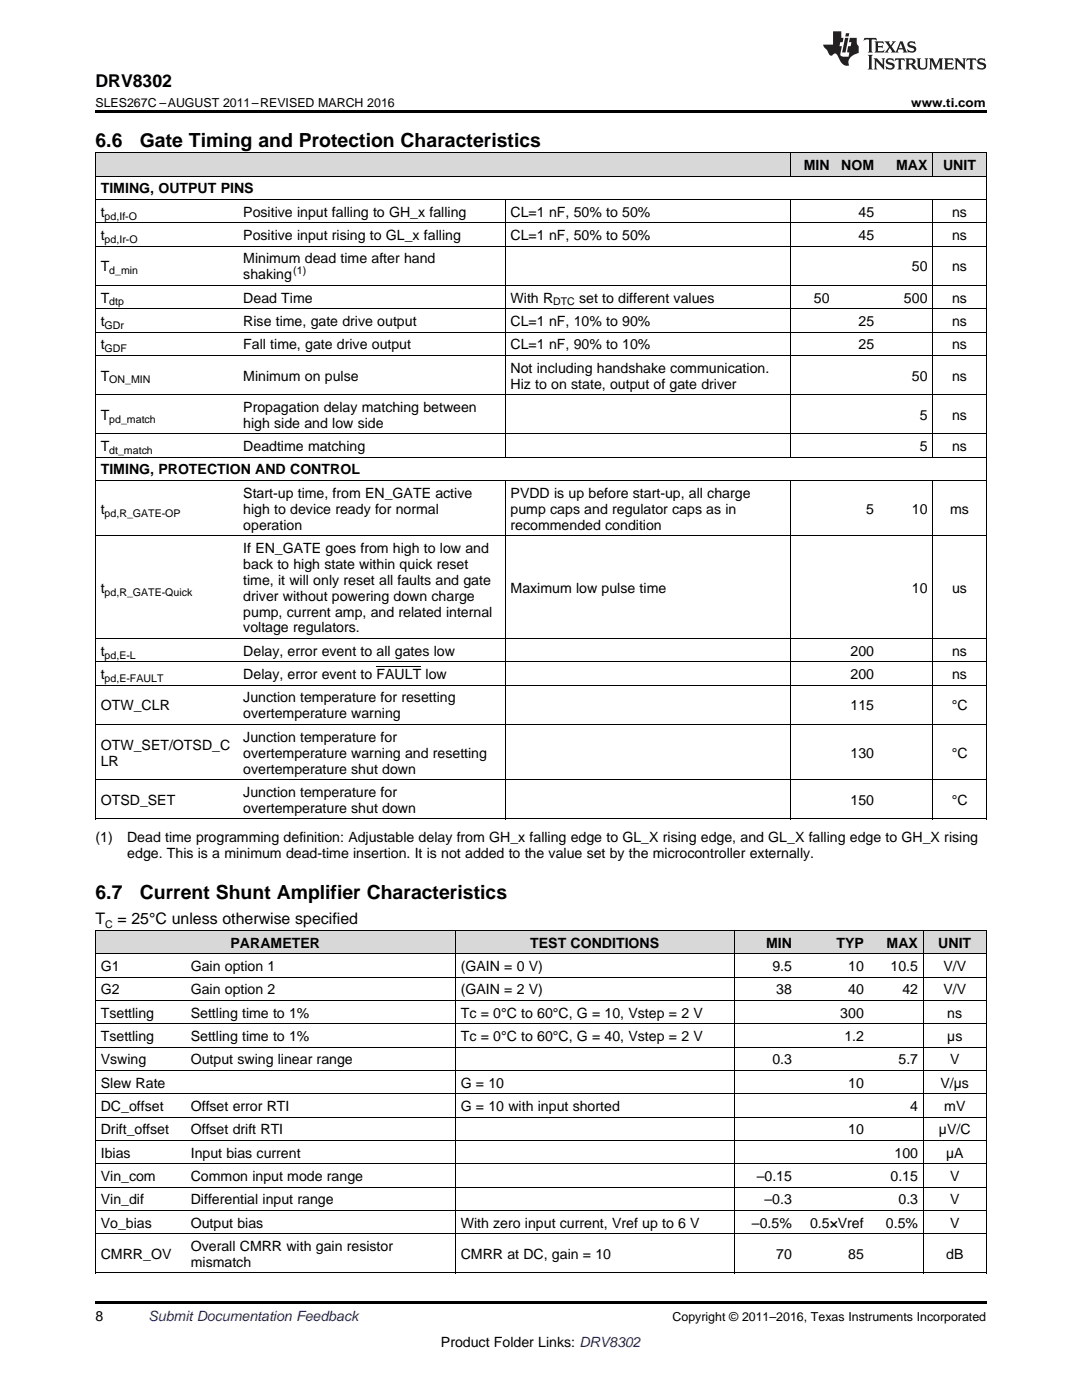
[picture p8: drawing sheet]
<svg xmlns="http://www.w3.org/2000/svg" width="216mm" height="279mm" viewBox="0 0 216 279" stroke-linecap="round" stroke-linejoin="round" font-family="sans-serif">
<defs><g id="words">
<g font-size="3.9">
<text x="19" y="29.3">6.6</text>
<text x="27.9" y="29.3">Gate Timing and Protection Characteristics</text>
<text x="19" y="179.3">6.7</text>
<text x="27.9" y="179.3">Current Shunt Amplifier Characteristics</text>
</g>
<text font-size="3.5" x="19" y="17.3">DRV8302</text>
<g font-size="3.2">
<text x="19" y="184.5">T</text>
<text x="23.4" y="184.5">= 25°C unless otherwise specified</text>
</g>
<g font-size="2.8">
<text x="160.4" y="33.9">MIN</text>
<text x="167.9" y="33.9">NOM</text>
<text x="178.8" y="33.9">MAX</text>
<text x="188.2" y="33.9">UNIT</text>
<text x="20.1" y="38.6">TIMING, OUTPUT PINS</text>
<text x="20.1" y="43.3">t</text>
<text x="20.1" y="47.9">t</text>
<text x="48.5" y="43.3">Positive input falling to GH_x falling</text>
<text x="48.5" y="47.9">Positive input rising to GL_x falling</text>
<text x="101.9" y="43.3">CL=1 nF, 50% to 50%</text>
<text x="101.9" y="47.9">CL=1 nF, 50% to 50%</text>
<text x="171.3" y="43.3">45</text>
<text x="171.3" y="47.9">45</text>
<text x="190" y="43.3">ns</text>
<text x="190" y="47.9">ns</text>
<text x="48.5" y="52.6">Minimum dead time after hand</text>
<text x="20.1" y="54.2">T</text>
<text x="48.5" y="55.7">shaking</text>
<text x="182" y="54.2">50</text>
<text x="190" y="54.2">ns</text>
<text x="20.1" y="60.4">T</text>
<text x="20.1" y="65.1">t</text>
<text x="48.5" y="60.4">Dead Time</text>
<text x="48.5" y="65.1">Rise time, gate drive output</text>
<text x="101.9" y="60.4">With R</text>
<text x="101.9" y="65.1">CL=1 nF, 10% to 90%</text>
<text x="115.6" y="60.4">set to different values</text>
<text x="162.4" y="60.4">50</text>
<text x="171.3" y="65.1">25</text>
<text x="180.4" y="60.4">500</text>
<text x="190" y="60.4">ns</text>
<text x="190" y="65.1">ns</text>
<text x="20.1" y="69.7">t</text>
<text x="48.5" y="69.7">Fall time, gate drive output</text>
<text x="101.9" y="69.7">CL=1 nF, 90% to 10%</text>
<text x="171.3" y="69.7">25</text>
<text x="190" y="69.7">ns</text>
<text x="20.1" y="76">T</text>
<text x="48.5" y="76">Minimum on pulse</text>
<text x="101.9" y="74.4">Not including handshake communication.</text>
<text x="101.9" y="77.5">Hiz to on state, output of gate driver</text>
<text x="182" y="76">50</text>
<text x="190" y="76">ns</text>
<text x="20.1" y="83.8">T</text>
<text x="48.5" y="82.2">Propagation delay matching between</text>
<text x="183.5" y="83.8">5</text>
<text x="190" y="83.8">ns</text>
<text x="48.5" y="85.4">high side and low side</text>
<text x="20.1" y="90">T</text>
<text x="20.1" y="94.7">TIMING, PROTECTION AND CONTROL</text>
<text x="48.5" y="90">Deadtime matching</text>
<text x="183.5" y="90">5</text>
<text x="190" y="90">ns</text>
<text x="48.5" y="99.3">Start-up time, from EN_GATE active</text>
<text x="101.9" y="99.3">PVDD is up before start-up, all charge</text>
<text x="20.1" y="102.5">t</text>
<text x="48.5" y="102.5">high to device ready for normal</text>
<text x="48.5" y="105.7">operation</text>
<text x="101.9" y="102.5">pump caps and regulator caps as in</text>
<text x="101.9" y="105.7">recommended condition</text>
<text x="172.9" y="102.5">5</text>
<text x="182" y="102.5">10</text>
<text x="189.6" y="102.5">ms</text>
<text x="48.5" y="110.3">If EN_GATE goes from high to low and</text>
<text x="48.5" y="113.5">back to high state within quick reset</text>
<text x="20.1" y="118.3">t</text>
<text x="48.5" y="116.7">time, it will only reset all faults and gate</text>
<text x="48.5" y="119.9">driver without powering down charge</text>
<text x="101.9" y="118.3">Maximum low pulse time</text>
<text x="182" y="118.3">10</text>
<text x="190" y="118.3">us</text>
<text x="48.5" y="123">pump, current amp, and related internal</text>
<text x="20.1" y="130.9">t</text>
<text x="48.5" y="126.2">voltage regulators.</text>
<text x="48.5" y="130.9">Delay, error event to all gates low</text>
<text x="169.7" y="130.9">200</text>
<text x="190" y="130.9">ns</text>
<text x="20.1" y="135.5">t</text>
<text x="48.5" y="135.5">Delay, error event to FAULT low</text>
<text x="169.7" y="135.5">200</text>
<text x="190" y="135.5">ns</text>
<text x="20.1" y="141.8">OTW_CLR</text>
<text x="48.5" y="140.2">Junction temperature for resetting</text>
<text x="48.5" y="143.4">overtemperature warning</text>
<text x="169.7" y="141.8">115</text>
<text x="189.9" y="141.8">°C</text>
<text x="20.1" y="149.6">OTW_SET/OTSD_C</text>
<text x="48.5" y="148">Junction temperature for</text>
<text x="20.1" y="152.8">LR</text>
<text x="48.5" y="151.2">overtemperature warning and resetting</text>
<text x="48.5" y="154.4">overtemperature shut down</text>
<text x="169.7" y="151.2">130</text>
<text x="189.9" y="151.2">°C</text>
<text x="20.1" y="160.6">OTSD_SET</text>
<text x="48.5" y="159">Junction temperature for</text>
<text x="169.7" y="160.6">150</text>
<text x="189.9" y="160.6">°C</text>
<text x="48.5" y="162.2">overtemperature shut down</text>
<text x="19" y="168.1">(1)</text>
<text x="25.4" y="168.1">Dead time programming definition: Adjustable delay from GH_x falling edge to GL_X rising edge, and GL_X falling edge to GH_X rising</text>
<text x="25.4" y="171.2">edge. This is a minimum dead-time insertion. It is not added to the value set by the microcontroller externally.</text>
<text x="46" y="189.1">PARAMETER</text>
<text x="105.8" y="189.1">TEST CONDITIONS</text>
<text x="152.9" y="189.1">MIN</text>
<text x="166.9" y="189.1">TYP</text>
<text x="176.9" y="189.1">MAX</text>
<text x="187.2" y="189.1">UNIT</text>
<text x="20.1" y="193.8">G1</text>
<text x="38.1" y="193.8">Gain option 1</text>
<text x="91.9" y="193.8">(GAIN = 0 V)</text>
<text x="154.1" y="193.8">9.5</text>
<text x="169.3" y="193.8">10</text>
<text x="177.7" y="193.8">10.5</text>
<text x="188.2" y="193.8">V/V</text>
<text x="20.1" y="198.4">G2</text>
<text x="20.1" y="203.1">Tsettling</text>
<text x="38.1" y="198.4">Gain option 2</text>
<text x="38.1" y="203.1">Settling time to 1%</text>
<text x="91.9" y="198.4">(GAIN = 2 V)</text>
<text x="91.9" y="203.1">Tc = 0°C to 60°C, G = 10, Vstep = 2 V</text>
<text x="154.9" y="198.4">38</text>
<text x="167.7" y="203.1">300</text>
<text x="169.3" y="198.4">40</text>
<text x="180.1" y="198.4">42</text>
<text x="188.2" y="198.4">V/V</text>
<text x="189" y="203.1">ns</text>
<text x="20.1" y="207.8">Tsettling</text>
<text x="38.1" y="207.8">Settling time to 1%</text>
<text x="91.9" y="207.8">Tc = 0°C to 60°C, G = 40, Vstep = 2 V</text>
<text x="168.5" y="207.8">1.2</text>
<text x="189" y="207.8">µs</text>
<text x="20.1" y="212.4">Vswing</text>
<text x="38.1" y="212.4">Output swing linear range</text>
<text x="154.1" y="212.4">0.3</text>
<text x="179.3" y="212.4">5.7</text>
<text x="189.6" y="212.4">V</text>
<text x="20.1" y="217.1">Slew Rate</text>
<text x="20.1" y="221.7">DC_offset</text>
<text x="38.1" y="221.7">Offset error RTI</text>
<text x="91.9" y="217.1">G = 10</text>
<text x="91.9" y="221.7">G = 10 with input shorted</text>
<text x="169.3" y="217.1">10</text>
<text x="181.6" y="221.7">4</text>
<text x="187.7" y="217.1">V/µs</text>
<text x="188.4" y="221.7">mV</text>
<text x="20.1" y="226.4">Drift_offset</text>
<text x="38.1" y="226.4">Offset drift RTI</text>
<text x="169.3" y="226.4">10</text>
<text x="187.4" y="226.4">µV/C</text>
<text x="20.1" y="231">Ibias</text>
<text x="38.1" y="231">Input bias current</text>
<text x="178.5" y="231">100</text>
<text x="188.8" y="231">µA</text>
<text x="20.1" y="235.7">Vin_com</text>
<text x="38.1" y="235.7">Common input mode range</text>
<text x="151" y="235.7">–0.15</text>
<text x="177.7" y="235.7">0.15</text>
<text x="189.6" y="235.7">V</text>
<text x="20.1" y="240.3">Vin_dif</text>
<text x="20.1" y="245">Vo_bias</text>
<text x="38.1" y="240.3">Differential input range</text>
<text x="38.1" y="245">Output bias</text>
<text x="91.9" y="245">With zero input current, Vref up to 6 V</text>
<text x="150" y="245">–0.5%</text>
<text x="152.5" y="240.3">–0.3</text>
<text x="161.6" y="245">0.5×Vref</text>
<text x="176.8" y="245">0.5%</text>
<text x="179.3" y="240.3">0.3</text>
<text x="189.6" y="240.3">V</text>
<text x="189.6" y="245">V</text>
<text x="20.1" y="251.2">CMRR_OV</text>
<text x="38.1" y="249.7">Overall CMRR with gain resistor</text>
<text x="91.9" y="251.2">CMRR at DC, gain = 10</text>
<text x="154.9" y="251.2">70</text>
<text x="169.3" y="251.2">85</text>
<text x="188.8" y="251.2">dB</text>
<text x="38.1" y="252.8">mismatch</text>
<text x="19" y="263.6">8</text>
<text x="88" y="268.9">Product Folder Links: DRV8302</text>
</g>
<text font-size="2.8" fill="#0000c8" x="29.6" y="263.6">Submit Documentation Feedback</text>
<g font-size="2.5">
<text x="19" y="21.4">SLES267C –AUGUST 2011–REVISED MARCH 2016</text>
<text x="181.8" y="21.4">www.ti.com</text>
<text x="134.2" y="263.6">Copyright © 2011–2016, Texas Instruments Incorporated</text>
</g>
<g font-size="2.1">
<text x="20.9" y="43.8">pd,If-O</text>
<text x="20.9" y="48.5">pd,Ir-O</text>
<text x="21.8" y="54.7">d_min</text>
<text x="58.5" y="54.6">(1)</text>
<text x="20.9" y="65.6">GDr</text>
<text x="21.8" y="61">dtp</text>
<text x="110.4" y="61">DTC</text>
<text x="20.9" y="70.3">GDF</text>
<text x="21.8" y="76.5">ON_MIN</text>
<text x="21.8" y="84.3">pd_match</text>
<text x="21.8" y="90.6">dt_match</text>
<text x="20.9" y="103.1">pd,R_GATE-OP</text>
<text x="20.9" y="118.9">pd,R_GATE-Quick</text>
<text x="20.9" y="131.4">pd,E-L</text>
<text x="20.9" y="136.1">pd,E-FAULT</text>
<text x="21" y="185.1">C</text>
</g>
</g></defs>
<g fill="#d8d8d8">
<path d="M19 185.7h18v4.7h-18z"/>
<path d="M37 185.7h53.9v4.7h-53.9z"/>
<path d="M90.9 185.7h55.6v4.7h-55.6z"/>
<path d="M146.5 185.7h12.6v4.7h-12.6z"/>
<path d="M159.1 185.7h14.4v4.7h-14.4z"/>
<path d="M173.5 185.7h10.8v4.7h-10.8z"/>
<path d="M184.3 185.7h12.5v4.7h-12.5z"/>
<path d="M19 30.6h28.5v4.6h-28.5z"/>
<path d="M47.5 30.6h53.3v4.6h-53.3z"/>
<path d="M100.8 30.6h56.9v4.6h-56.9z"/>
<path d="M157.7 30.6h8.9v4.6h-8.9z"/>
<path d="M166.6 30.6h8.9v4.6h-8.9z"/>
<path d="M175.5 30.6h10.7v4.6h-10.7z"/>
<path d="M186.2 30.6h10.6v4.6h-10.6z"/>
</g>
<path d="M19 22h177.8v.5h-177.8zM19 163.4l.2 .1zM100.7 163.4l.1 .1zM157.6 163.4l.1 .1zM186.1 163.4l.1 .1zM196.7 163.4l.1 .1zM19 254.1h.2zM90.8 254.1h.1zM146.4 254.1h.1zM184.1 254.1h.2zM196.7 254.1h.1zM19 259.7h177.8v.5h-177.8z" fill="#000"/>
<g fill="none" stroke="#000" stroke-width=".2">
<path d="M19 39.8h177.8M19 35.2h177.8M19 30.5h177.8M19.1 30.5v133M100.8 39.8v51.5M157.7 30.5v4.7M157.7 39.8v51.5M186.1 30.5v4.7M186.1 39.8v51.5M196.8 30.5v133M19 57h177.8M19 49.1h177.8"/>
<path d="M19 44.5h177.8M19 78.8h177.8M19 70.9h177.8M19 66.3h177.8M19 61.6h177.8M19 95.9h177.8M19 91.2h177.8M19 86.6h177.8M100.8 95.9v67.6M157.7 95.9v67.6M186.1 95.9v67.6M19 106.9h177.8"/>
<path d="M19 136.8h177.8M19 132.1h177.8M19 127.4h177.8M19 155.6h177.8M19 144.6h177.8M19 163.4h177.8M19 199.7h177.8M19 195h177.8M19 190.3h177.8M19 185.7h177.8M19.1 185.7v68.4M90.8 185.7v68.4"/>
<path d="M146.5 185.7v68.4M184.2 185.7v68.4M196.8 185.7v68.4M19 218.3h177.8M19 213.6h177.8M19 209h177.8M19 204.3h177.8M19 236.9h177.8M19 232.3h177.8M19 227.6h177.8M19 222.9h177.8M19 254.1h177.8"/>
<path d="M19 246.2h177.8M19 241.6h177.8"/>
</g>
<g fill="#231f20">
<path d="M172.5 7.6l-.1 .5 .4-.2h.6v.1v2.1l-.2 .4h.9l-.2-.4v-2.1l.1-.1h.5l.5 .2-.2-.5zM174.5 8.3l.2 .3v1.5l-.2 .4h1.8l.2-.6a1.04 1.04 0 0 1-1.3 .2v-.7h.6l.3 .2v-.6l-.3 .2h-.6v-.6l.8-.1 .4 .3-.2-.5zM176.5 8.3l.9 1.1-.9 1.1h.8l-.2-.2 .4-.7 .5 .7-.2 .2h1.5l-.2-.2 .2-.4h.9l.1 .4-.2 .2h1l-.3-.3-.7-1.9h-.5l-.9 2-.8-1 .9-1h-.8l.1 .3-.4 .5-.3-.6 .1-.2zM179.7 8.6l.4 1h-.7zM181.3 8.4a.63 .63 0 0 0-.2 .7 .63 .63 0 0 0 .6 .4l.6 .2 .1 .2a.75 .75 0 0 1-.7 .4 .75 .75 0 0 1-.6-.5l.1 .7 .1-.1a1.11 1.11 0 0 0 1.5-.6 1.13 1.13 0 0 0-1.2-.8l-.1-.4a1.04 1.04 0 0 1 1.2 .2l-.2-.5-.2 .1-.4-.2zM173.2 10.9l.2 .4v2.2l-.2 .4h1l-.3-.4v-2.2l.3-.4zM174.3 11.6l.3 .4v1.5l-.3 .4h.8l-.2-.4v-1.3l1.5 1.7v-1.9l.2-.4h-.7l.2 .4v.9l-1.1-1.3zM177 11.8a.62 .62 0 0 0-.2 .7 .62 .62 0 0 0 .6 .4l.6 .1 .1 .3a.76 .76 0 0 1-.7 .3 .76 .76 0 0 1-.7-.4l.2 .7 .1-.1a1.11 1.11 0 0 0 1.5-.6 1.13 1.13 0 0 0-1.2-.8l-.1-.4a1.04 1.04 0 0 1 1.2 .2l-.2-.6-.2 .1-.5-.1zM178.7 11.6l-.2 .6a.61 .61 0 0 1 .8-.3v1.6l-.2 .4h.9l-.2-.4v-1.6a.63 .63 0 0 1 .7 .3l-.1-.6zM180.6 11.6l.3 .4v1.5l-.3 .4h1l-.2-.2-.1-.8 .6 .2a.76 .76 0 0 0 1.2 .7l-1-1a.58 .58 0 0 0 .6-.5 .58 .58 0 0 0-.5-.6zM181.4 11.9h.1a.45 .45 0 0 1 .5 .1 .45 .45 0 0 1 .1 .5l-.8 .2zM182.9 11.6l.2 .2a2.17 2.17 0 0 0 .3 1.9 .99 .99 0 0 0 1.6-.6v-1.1l.2-.4h-.7l.2 .2a1.92 1.92 0 0 1-.2 1.8 .6 .6 0 0 1-.9-.5v-1.1l.2-.4zM185.4 11.6l.2 .4v1.5l-.2 .4h.7l-.2-.4v-1.4l.8 1.8 .8-1.8v1.4l-.2 .4h.9l-.2-.4v-1.5l.2-.4h-.8l-.6 1.5-.6-1.5zM188.4 11.6l.2 .4v1.5l-.2 .4h1.8l.1-.6a1.04 1.04 0 0 1-1.2 .1v-.6h.5l.4 .2v-.6l-.4 .2h-.5v-.7h.8l.3 .3-.1-.6zM190.5 11.6l.2 .4v1.5l-.2 .4h.7l-.2-.4v-1.3l1.5 1.7v-1.9l.2-.4h-.7l.2 .4v.9l-1.1-1.3zM192.9 11.6l-.1 .6a.61 .61 0 0 1 .7-.3l.1 1.6-.3 .4h1l-.3-.4 .1-1.6a.63 .63 0 0 1 .7 .3l-.1-.6zM195.2 11.8a.62 .62 0 0 0-.2 .7 .62 .62 0 0 0 .6 .4l.6 .1 .1 .3a.76 .76 0 0 1-.7 .3 .76 .76 0 0 1-.6-.4l.1 .7 .1-.1a1.11 1.11 0 0 0 1.6-.6 1.13 1.13 0 0 0-1.3-.8l-.1-.4a1.04 1.04 0 0 1 1.2 .2l-.1-.6-.2 .1-.5-.1z"/>
<path d="M166.2 6.3v2.6h-1.9v.4l.8 .9a.91 .91 0 0 0 1 .8 .56 .56 0 0 1 .5-.3 .56 .56 0 0 1 .5 .3l.4 .8a1.53 1.53 0 0 0 1.9 1.2 1.54 1.54 0 0 1 1-2.1l.9-.3v-1.4a1.52 1.52 0 0 1-.4-1.6h-1.3l-.2 .8h.5l-.2 .8h-.5l-.1 1v.2l.4 .1-.2 .8a1.93 1.93 0 0 1-1.6-.3l.3-1.8h-.5l.2-.8h.4l.2-.8h-.4v-1.3zM168.6 7.6l-.6 2.9h.7l.6-2.9zM168.8 6.6l-.1 .7h.6l.2-.7z"/>
</g>
<path d="M75.1 133.1h9" fill="none" stroke="#000" stroke-width=".2"/>
<use href="#words"/>
</svg>
